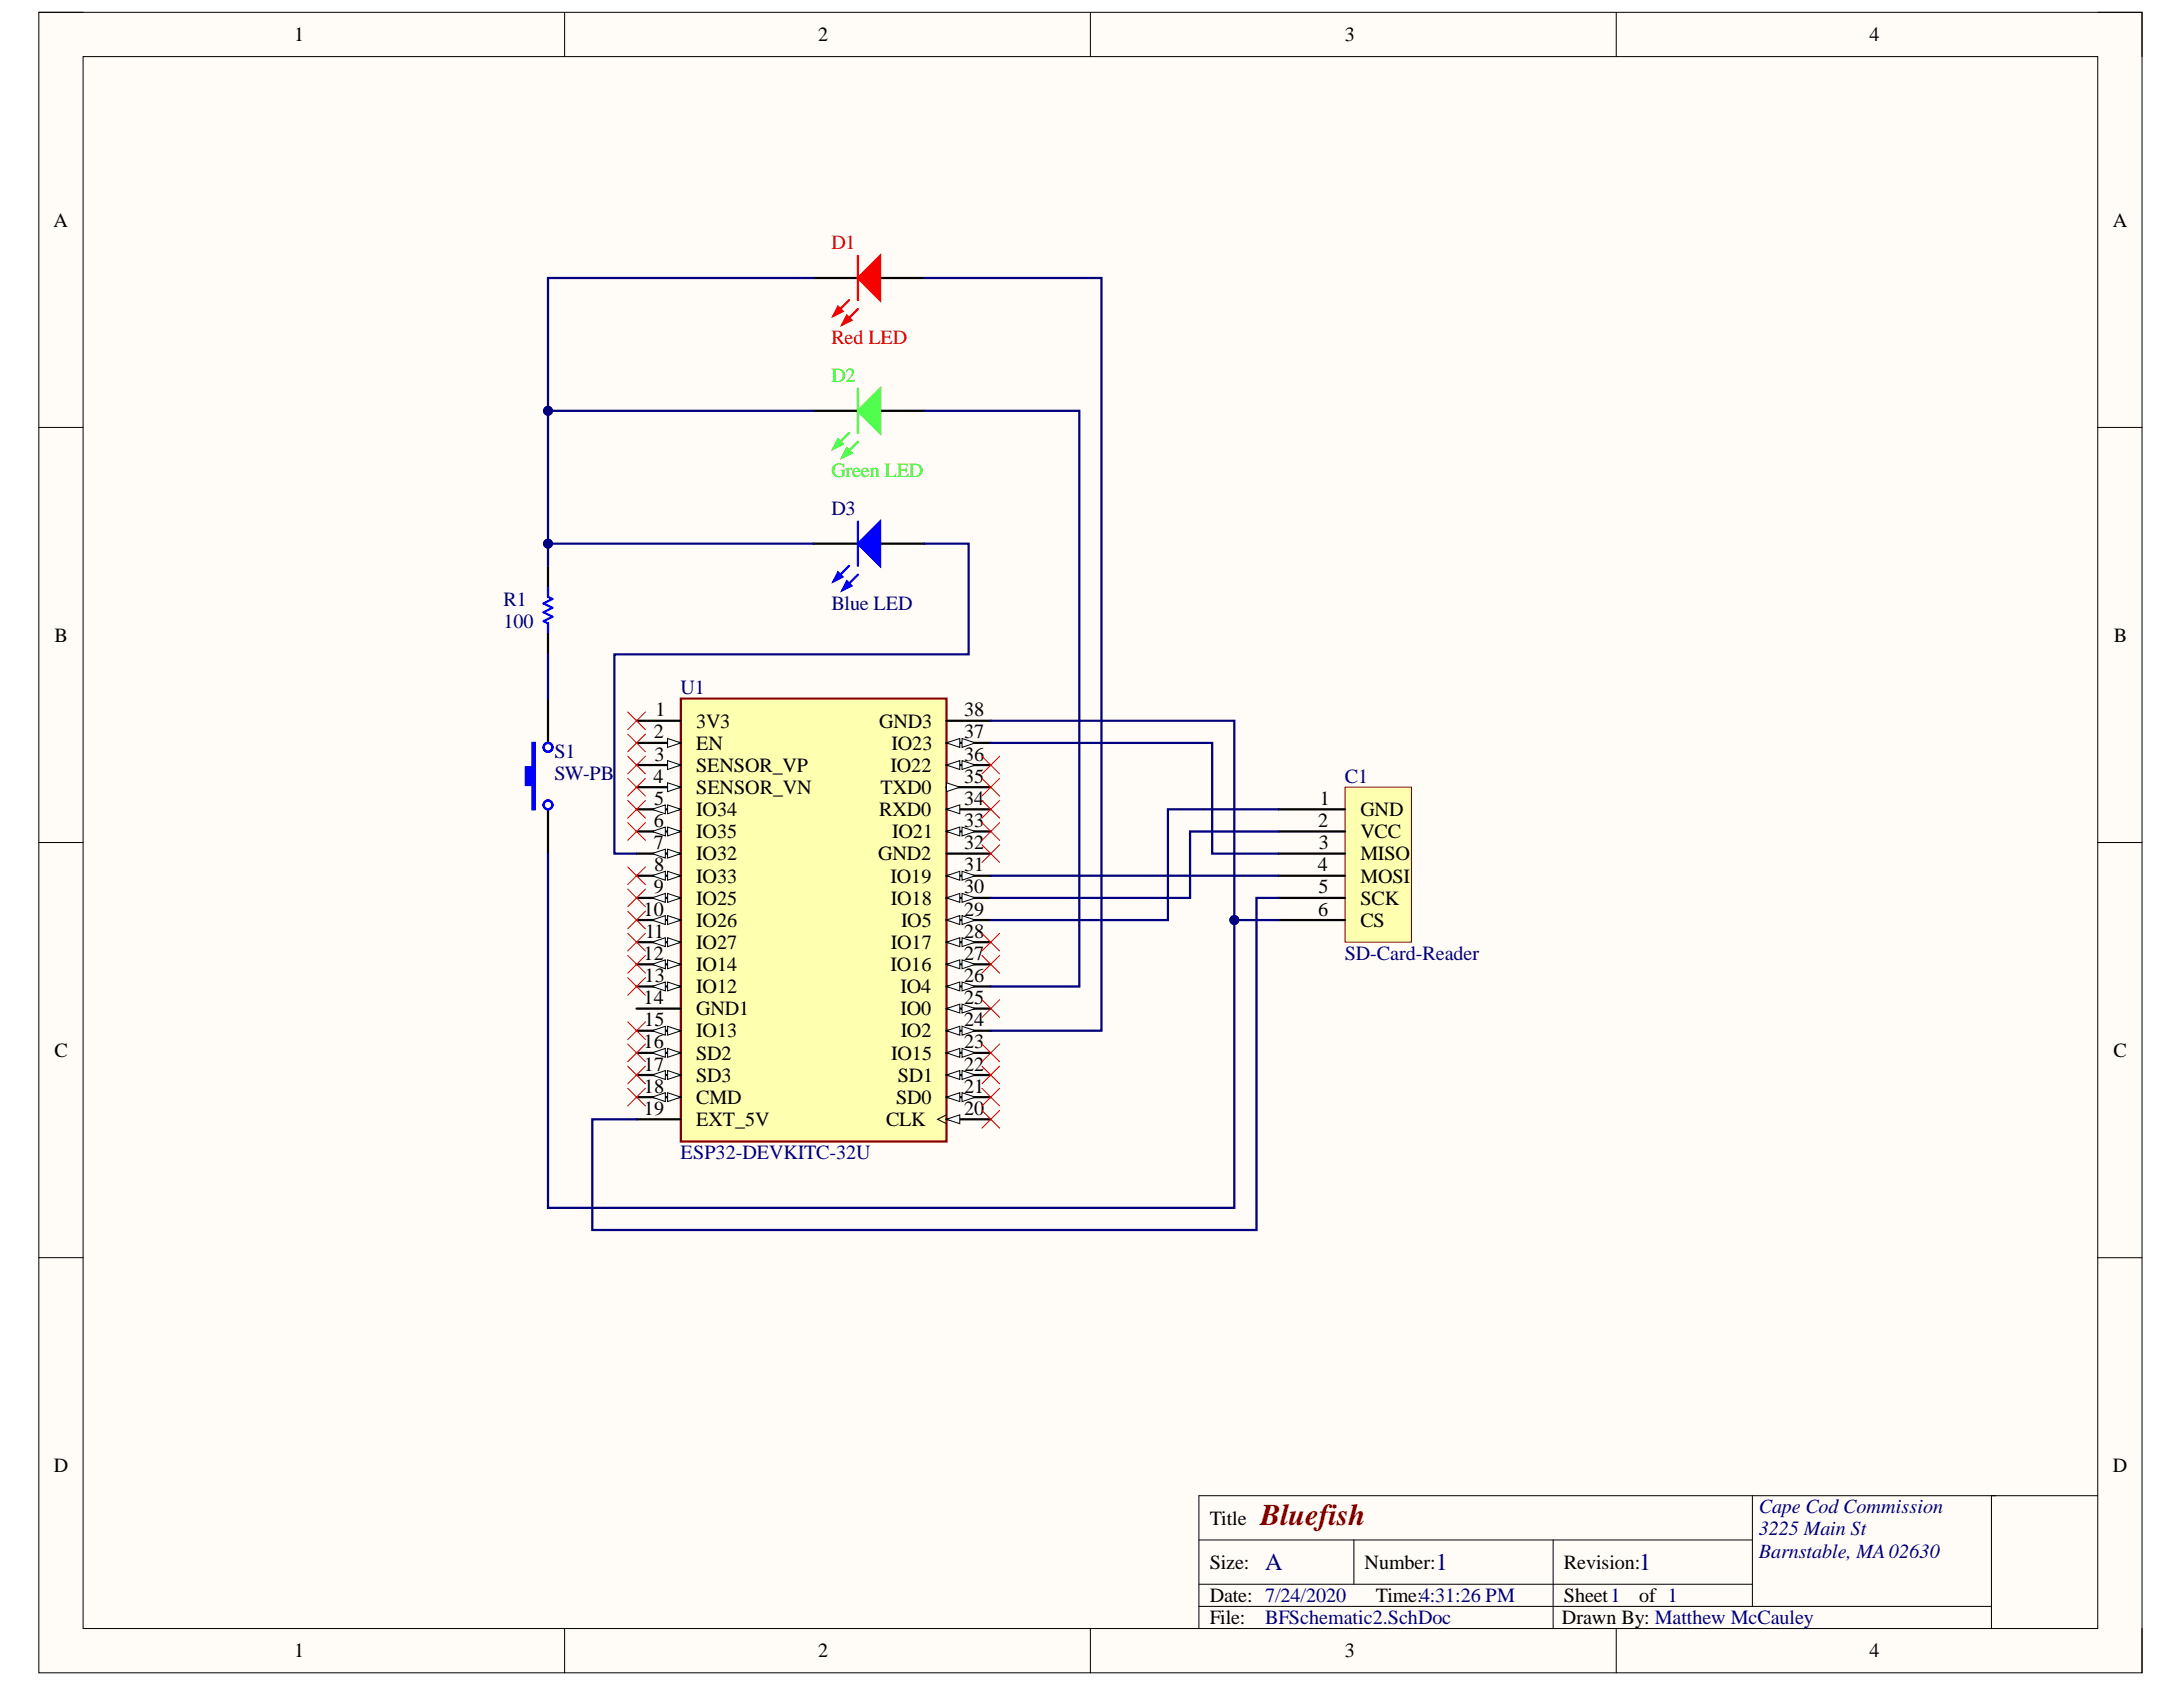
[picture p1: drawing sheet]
<svg xmlns="http://www.w3.org/2000/svg" width="279mm" height="216mm" viewBox="0 0 279 216" stroke-linecap="round" stroke-linejoin="round" font-family="sans-serif">
<defs><g id="words">
<text font-size="3.8" fill="#800000" x="161.3" y="195.1">Bluefish</text>
<g font-size="3.1" fill="#000080">
<text x="161.9" y="200.9">A</text>
<text x="183.8" y="200.9">1</text>
<text x="209.8" y="200.9">1</text>
</g>
<g font-size="2.6">
<text x="37.6" y="5.2">1</text>
<text x="104.7" y="5.2">2</text>
<text x="172.1" y="5.2">3</text>
<text x="239.3" y="5.2">4</text>
<text x="6.9" y="29">A</text>
<text x="270.4" y="29">A</text>
<text x="7" y="82.1">B</text>
<text x="270.5" y="82.1">B</text>
<text x="83.7" y="94.5">2</text>
<text x="83.9" y="91.7">1</text>
<text x="89.1" y="93.1">3V3</text>
<text x="89.1" y="95.9">EN</text>
<text x="112.5" y="93.1">GND3</text>
<text x="114.1" y="95.9">IO23</text>
<text x="123.4" y="91.7">38</text>
<text x="123.4" y="94.5">37</text>
<text x="83.6" y="100.2">4</text>
<text x="83.8" y="97.3">3</text>
<text x="89.1" y="98.8">SENSOR_VP</text>
<text x="89.1" y="101.6">SENSOR_VN</text>
<text x="112.7" y="101.6">TXD0</text>
<text x="114" y="98.8">IO22</text>
<text x="123.4" y="97.3">36</text>
<text x="123.4" y="100.2">35</text>
<text x="83.7" y="105.8">6</text>
<text x="83.7" y="103">5</text>
<text x="89.1" y="104.4">IO34</text>
<text x="89.1" y="107.3">IO35</text>
<text x="112.5" y="104.4">RXD0</text>
<text x="114.2" y="107.3">IO21</text>
<text x="123.4" y="103">34</text>
<text x="123.4" y="105.8">33</text>
<text x="168.7" y="105.8">2</text>
<text x="168.9" y="103">1</text>
<text x="174.1" y="104.4">GND</text>
<text x="174.1" y="107.3">VCC</text>
<text x="83.7" y="108.7">7</text>
<text x="83.7" y="111.5">8</text>
<text x="89.1" y="110.1">IO32</text>
<text x="89.1" y="112.9">IO33</text>
<text x="112.4" y="110.1">GND2</text>
<text x="114" y="112.9">IO19</text>
<text x="123.4" y="108.7">32</text>
<text x="123.4" y="111.5">31</text>
<text x="168.7" y="111.5">4</text>
<text x="168.8" y="108.7">3</text>
<text x="174.1" y="110.1">MISO</text>
<text x="174.1" y="112.9">MOSI</text>
<text x="82.4" y="117.2">10</text>
<text x="83.7" y="114.3">9</text>
<text x="89.1" y="115.8">IO25</text>
<text x="89.1" y="118.6">IO26</text>
<text x="114" y="115.8">IO18</text>
<text x="115.3" y="118.6">IO5</text>
<text x="123.4" y="114.3">30</text>
<text x="123.4" y="117.2">29</text>
<text x="168.7" y="117.2">6</text>
<text x="168.7" y="114.3">5</text>
<text x="174.1" y="115.8">SCK</text>
<text x="174.1" y="118.6">CS</text>
<text x="82.4" y="122.8">12</text>
<text x="82.5" y="125.7">13</text>
<text x="82.6" y="120">11</text>
<text x="89.1" y="121.4">IO27</text>
<text x="89.1" y="124.3">IO14</text>
<text x="114" y="124.3">IO16</text>
<text x="114" y="121.4">IO17</text>
<text x="123.4" y="120">28</text>
<text x="123.4" y="122.8">27</text>
<text x="123.4" y="125.7">26</text>
<text x="82.4" y="128.5">14</text>
<text x="82.5" y="131.3">15</text>
<text x="89.1" y="127.1">IO12</text>
<text x="89.1" y="129.9">GND1</text>
<text x="115.2" y="127.1">IO4</text>
<text x="115.2" y="129.9">IO0</text>
<text x="123.4" y="128.5">25</text>
<text x="123.4" y="131.3">24</text>
<text x="7" y="135.2">C</text>
<text x="82.4" y="134.2">16</text>
<text x="82.4" y="137">17</text>
<text x="89.1" y="132.8">IO13</text>
<text x="89.1" y="135.6">SD2</text>
<text x="114.1" y="135.6">IO15</text>
<text x="115.3" y="132.8">IO2</text>
<text x="123.4" y="134.2">23</text>
<text x="123.4" y="137">22</text>
<text x="270.5" y="135.2">C</text>
<text x="82.4" y="139.8">18</text>
<text x="82.4" y="142.7">19</text>
<text x="89.1" y="138.4">SD3</text>
<text x="89.1" y="141.3">CMD</text>
<text x="114.7" y="141.3">SD0</text>
<text x="114.9" y="138.4">SD1</text>
<text x="123.4" y="139.8">21</text>
<text x="123.4" y="142.7">20</text>
<text x="89.1" y="144.1">EXT_5V</text>
<text x="113.4" y="144.1">CLK</text>
<text x="6.9" y="188.3">D</text>
<text x="270.4" y="188.3">D</text>
<text x="154.8" y="195.1">Title</text>
<text x="154.8" y="200.8">Size:</text>
<text x="174.7" y="200.8">Number:</text>
<text x="200.2" y="200.8">Revision:</text>
<text x="154.8" y="205">Date: 7/24/2020</text>
<text x="154.8" y="207.8">File:</text>
<text x="176.1" y="205">Time:4:31:26 PM</text>
<text x="199.9" y="207.8">Drawn By: Matthew McCauley</text>
<text x="200.2" y="205">Sheet1</text>
<text x="209.8" y="205">of 1</text>
<text x="37.6" y="212.1">1</text>
<text x="104.7" y="212.1">2</text>
<text x="172.1" y="212.1">3</text>
<text x="239.3" y="212.1">4</text>
</g>
<g font-size="2.6" fill="#f00">
<text x="106.4" y="31.9">D1</text>
<text x="106.4" y="44.1">Red LED</text>
</g>
<g font-size="2.6" fill="#0f0">
<text x="106.4" y="48.9">D2</text>
<text x="106.4" y="61.1">Green LED</text>
</g>
<g font-size="2.6" fill="#000080">
<text x="106.4" y="65.9">D3</text>
<text x="64.5" y="77.5">R1</text>
<text x="64.5" y="80.3">100</text>
<text x="106.4" y="78.1">Blue LED</text>
<text x="87.1" y="88.8">U1</text>
<text x="71" y="97">S1</text>
<text x="71" y="99.9">SW-PB</text>
<text x="172.1" y="100.2">C1</text>
<text x="172.1" y="122.8">SD-Card-Reader</text>
<text x="87.1" y="148.3">ESP32-DEVKITC-32U</text>
<text x="225.1" y="193.7">Cape Cod Commission</text>
<text x="225.1" y="196.5">3225 Main St</text>
<text x="225.1" y="199.3">Barnstable, MA02630</text>
<text x="161.9" y="207.8">BFSchematic2.SchDoc</text>
</g>
</g></defs>
<path d="M5 1.6h269.2v212.5h-269.2z" fill-rule="evenodd" fill="#fffcf8"/>
<path d="M5 1.6h269.2v212.5h-269.2z" fill="none" stroke="#000" stroke-width=".13"/>
<path d="M10.6 7.2h257.9v201.2h-257.9z" fill-rule="evenodd" fill="#fffcf8"/>
<g fill="none" stroke="#000" stroke-width=".13">
<path d="M5 1.6h5.6M10.6 7.2h257.9v201.2h-257.9zM72.3 1.6v5.6M139.6 1.6v5.6M206.9 1.6v5.6M268.5 1.6h5.7v5.6M5 54.7h5.6M268.5 54.7h5.7M5 107.8h5.6M268.5 107.8h5.7M5 161h5.6M268.5 161h5.7"/>
<path d="M153.4 197.1h70.9M173.3 197.1v5.7M198.8 197.1v11.3M224.3 191.4v14.2M254.9 191.4v17M268.5 191.4h-115.1v17M72.3 208.4v5.7M139.6 208.4v5.7M153.4 202.8h70.9M153.4 205.6h101.5M206.9 208.4v5.7M274.2 208.4v5.7"/>
</g>
<path d="M104.1 35.6h5.7M112.6 35.6h5.7" fill="none" stroke="#000" stroke-width=".29"/>
<path d="M109.8 35.6l2.8-2.9v5.7z" fill="#f00"/>
<path d="M108.7 38.4l-2 2M109.8 35.6l2.8-2.9v5.7zM109.8 39.5l-2 2" fill="none" stroke="#f00" stroke-width=".29"/>
<path d="M107.3 39.3l.5 .5-1.1 .6z" fill="#f00"/>
<path d="M107.3 39.3l.5 .5-1.1 .6z" fill="none" stroke="#f00" stroke-width=".29"/>
<path d="M108.4 40.4l.6 .6-1.2 .5z" fill="#f00"/>
<path d="M109.8 32.7v5.7M108.4 40.4l.6 .6-1.2 .5z" fill="none" stroke="#f00" stroke-width=".29"/>
<path d="M104.1 52.6h5.7M112.6 52.6h5.7" fill="none" stroke="#000" stroke-width=".29"/>
<path d="M109.8 52.6l2.8-2.9v5.7z" fill="#0f0"/>
<path d="M108.7 55.4l-2 2M109.8 52.6l2.8-2.9v5.7zM109.8 56.5l-2 2" fill="none" stroke="#0f0" stroke-width=".29"/>
<path d="M107.3 56.3l.5 .5-1.1 .6z" fill="#0f0"/>
<path d="M107.3 56.3l.5 .5-1.1 .6z" fill="none" stroke="#0f0" stroke-width=".29"/>
<path d="M108.4 57.4l.6 .6-1.2 .5z" fill="#0f0"/>
<path d="M108.4 57.4l.6 .6-1.2 .5zM109.8 49.7v5.7" fill="none" stroke="#0f0" stroke-width=".29"/>
<path d="M104.1 69.6h5.7M112.6 69.6h5.7" fill="none" stroke="#000" stroke-width=".29"/>
<path d="M109.8 69.6l2.8-2.9v5.7z" fill="#00f"/>
<path d="M108.7 72.4l-2 2M109.8 69.6l2.8-2.9v5.7zM109.8 73.5l-2 2" fill="none" stroke="#00f" stroke-width=".29"/>
<path d="M107.3 73.3l.5 .5-1.1 .6z" fill="#00f"/>
<path d="M107.3 73.3l.5 .5-1.1 .6z" fill="none" stroke="#00f" stroke-width=".29"/>
<path d="M108.4 74.4l.6 .6-1.2 .5z" fill="#00f"/>
<path d="M108.4 74.4l.6 .6-1.2 .5zM109.8 66.7v5.7" fill="none" stroke="#00f" stroke-width=".29"/>
<path d="M70.1 72.4v2.8M70.1 80.9v2.8" fill="none" stroke="#000" stroke-width=".28"/>
<path d="M70.1 75.2v1.2l.6 .3-1.1 .5 1.1 .6-1.1 .6 1.1 .5-1.1 .6 .5 .3v1.1" fill="none" stroke="#00f" stroke-width=".28"/>
<path d="M87.1 89.4h34v56.7h-34z" fill-rule="evenodd" fill="#ffffb0"/>
<path d="M87.1 89.4h34v56.7h-34z" fill="none" stroke="#800000" stroke-width=".29"/>
<path d="M81.5 92.2h5.6M81.5 95.1h5.6" fill="none" stroke="#000" stroke-width=".29"/>
<path d="M85.4 94.5l1.7 .6-1.7 .5z" fill="#f8fcff"/>
<path d="M85.4 94.5l1.7 .6-1.7 .5z" fill="none" stroke="#000" stroke-width=".13"/>
<path d="M81.5 97.9h5.6" fill="none" stroke="#000" stroke-width=".29"/>
<path d="M85.4 97.3l1.7 .6-1.7 .6z" fill="#f8fcff"/>
<path d="M85.4 97.3l1.7 .6-1.7 .6z" fill="none" stroke="#000" stroke-width=".13"/>
<path d="M81.5 100.7h5.6" fill="none" stroke="#000" stroke-width=".29"/>
<path d="M85.4 100.2l1.7 .5-1.7 .6z" fill="#f8fcff"/>
<path d="M85.4 100.2l1.7 .5-1.7 .6z" fill="none" stroke="#000" stroke-width=".13"/>
<path d="M81.5 103.6h5.6" fill="none" stroke="#000" stroke-width=".29"/>
<path d="M85.4 103l1.7 .6-1.7 .5z" fill="#f8fcff"/>
<path d="M85.4 103l1.7 .6-1.7 .5z" fill="none" stroke="#000" stroke-width=".13"/>
<path d="M83.5 103.6l1.7-.6v1.1z" fill="#f8fcff"/>
<path d="M83.5 103.6l1.7-.6v1.1z" fill="none" stroke="#000" stroke-width=".13"/>
<path d="M81.5 106.4h5.6" fill="none" stroke="#000" stroke-width=".29"/>
<path d="M85.4 105.8l1.7 .6-1.7 .6z" fill="#f8fcff"/>
<path d="M85.4 105.8l1.7 .6-1.7 .6z" fill="none" stroke="#000" stroke-width=".13"/>
<path d="M83.5 106.4l1.7-.6v1.2z" fill="#f8fcff"/>
<path d="M83.5 106.4l1.7-.6v1.2z" fill="none" stroke="#000" stroke-width=".13"/>
<path d="M81.5 109.2h5.6" fill="none" stroke="#000" stroke-width=".29"/>
<path d="M85.4 108.7l1.7 .5-1.7 .6z" fill="#f8fcff"/>
<path d="M85.4 108.7l1.7 .5-1.7 .6z" fill="none" stroke="#000" stroke-width=".13"/>
<path d="M83.5 109.2l1.7-.5v1.1z" fill="#f8fcff"/>
<path d="M83.5 109.2l1.7-.5v1.1z" fill="none" stroke="#000" stroke-width=".13"/>
<path d="M81.5 112.1h5.6" fill="none" stroke="#000" stroke-width=".29"/>
<path d="M85.4 111.5l1.7 .6-1.7 .5z" fill="#f8fcff"/>
<path d="M85.4 111.5l1.7 .6-1.7 .5z" fill="none" stroke="#000" stroke-width=".13"/>
<path d="M83.5 112.1l1.7-.6v1.1z" fill="#f8fcff"/>
<path d="M83.5 112.1l1.7-.6v1.1z" fill="none" stroke="#000" stroke-width=".13"/>
<path d="M81.5 114.9h5.6" fill="none" stroke="#000" stroke-width=".29"/>
<path d="M85.4 114.3l1.7 .6-1.7 .6z" fill="#f8fcff"/>
<path d="M85.4 114.3l1.7 .6-1.7 .6z" fill="none" stroke="#000" stroke-width=".13"/>
<path d="M83.5 114.9l1.7-.6v1.2z" fill="#f8fcff"/>
<path d="M83.5 114.9l1.7-.6v1.2z" fill="none" stroke="#000" stroke-width=".13"/>
<path d="M81.5 117.7h5.6" fill="none" stroke="#000" stroke-width=".29"/>
<path d="M85.4 117.2l1.7 .5-1.7 .6z" fill="#f8fcff"/>
<path d="M85.4 117.2l1.7 .5-1.7 .6z" fill="none" stroke="#000" stroke-width=".13"/>
<path d="M83.5 117.7l1.7-.5v1.1z" fill="#f8fcff"/>
<path d="M83.5 117.7l1.7-.5v1.1z" fill="none" stroke="#000" stroke-width=".13"/>
<path d="M81.5 120.6h5.6" fill="none" stroke="#000" stroke-width=".29"/>
<path d="M85.4 120l1.7 .6-1.7 .5z" fill="#f8fcff"/>
<path d="M85.4 120l1.7 .6-1.7 .5z" fill="none" stroke="#000" stroke-width=".13"/>
<path d="M83.5 120.6l1.7-.6v1.1z" fill="#f8fcff"/>
<path d="M83.5 120.6l1.7-.6v1.1z" fill="none" stroke="#000" stroke-width=".13"/>
<path d="M81.5 123.4h5.6" fill="none" stroke="#000" stroke-width=".29"/>
<path d="M85.4 122.8l1.7 .6-1.7 .6z" fill="#f8fcff"/>
<path d="M85.4 122.8l1.7 .6-1.7 .6z" fill="none" stroke="#000" stroke-width=".13"/>
<path d="M83.5 123.4l1.7-.6v1.2z" fill="#f8fcff"/>
<path d="M83.5 123.4l1.7-.6v1.2z" fill="none" stroke="#000" stroke-width=".13"/>
<path d="M81.5 126.2h5.6" fill="none" stroke="#000" stroke-width=".29"/>
<path d="M85.4 125.7l1.7 .5-1.7 .6z" fill="#f8fcff"/>
<path d="M85.4 125.7l1.7 .5-1.7 .6z" fill="none" stroke="#000" stroke-width=".13"/>
<path d="M83.5 126.2l1.7-.5v1.1z" fill="#f8fcff"/>
<path d="M83.5 126.2l1.7-.5v1.1z" fill="none" stroke="#000" stroke-width=".13"/>
<path d="M81.5 129.1h5.6M81.5 131.9h5.6" fill="none" stroke="#000" stroke-width=".29"/>
<path d="M85.4 131.3l1.7 .6-1.7 .6z" fill="#f8fcff"/>
<path d="M85.4 131.3l1.7 .6-1.7 .6z" fill="none" stroke="#000" stroke-width=".13"/>
<path d="M83.5 131.9l1.7-.6v1.2z" fill="#f8fcff"/>
<path d="M83.5 131.9l1.7-.6v1.2z" fill="none" stroke="#000" stroke-width=".13"/>
<path d="M81.5 134.7h5.6" fill="none" stroke="#000" stroke-width=".29"/>
<path d="M85.4 134.2l1.7 .5-1.7 .6z" fill="#f8fcff"/>
<path d="M85.4 134.2l1.7 .5-1.7 .6z" fill="none" stroke="#000" stroke-width=".13"/>
<path d="M83.5 134.7l1.7-.5v1.1z" fill="#f8fcff"/>
<path d="M83.5 134.7l1.7-.5v1.1z" fill="none" stroke="#000" stroke-width=".13"/>
<path d="M81.5 137.6h5.6" fill="none" stroke="#000" stroke-width=".29"/>
<path d="M85.4 137l1.7 .6-1.7 .5z" fill="#f8fcff"/>
<path d="M85.4 137l1.7 .6-1.7 .5z" fill="none" stroke="#000" stroke-width=".13"/>
<path d="M83.5 137.6l1.7-.6v1.1z" fill="#f8fcff"/>
<path d="M83.5 137.6l1.7-.6v1.1z" fill="none" stroke="#000" stroke-width=".13"/>
<path d="M81.5 140.4h5.6" fill="none" stroke="#000" stroke-width=".29"/>
<path d="M85.4 139.8l1.7 .6-1.7 .6z" fill="#f8fcff"/>
<path d="M85.4 139.8l1.7 .6-1.7 .6z" fill="none" stroke="#000" stroke-width=".13"/>
<path d="M83.5 140.4l1.7-.6v1.2z" fill="#f8fcff"/>
<path d="M83.5 140.4l1.7-.6v1.2z" fill="none" stroke="#000" stroke-width=".13"/>
<path d="M121.1 92.2h5.7M121.1 95.1h5.7M81.5 143.2h5.6" fill="none" stroke="#000" stroke-width=".29"/>
<path d="M121.1 95.1l1.7-.6v1.1z" fill="#f8fcff"/>
<path d="M121.1 95.1l1.7-.6v1.1z" fill="none" stroke="#000" stroke-width=".13"/>
<path d="M123.1 94.5l1.7 .6-1.7 .5z" fill="#f8fcff"/>
<path d="M123.1 94.5l1.7 .6-1.7 .5z" fill="none" stroke="#000" stroke-width=".13"/>
<path d="M121.1 97.9h5.7" fill="none" stroke="#000" stroke-width=".29"/>
<path d="M121.1 97.9l1.7-.6v1.2z" fill="#f8fcff"/>
<path d="M121.1 97.9l1.7-.6v1.2z" fill="none" stroke="#000" stroke-width=".13"/>
<path d="M123.1 97.3l1.7 .6-1.7 .6z" fill="#f8fcff"/>
<path d="M123.1 97.3l1.7 .6-1.7 .6z" fill="none" stroke="#000" stroke-width=".13"/>
<path d="M121.1 100.7h5.7" fill="none" stroke="#000" stroke-width=".29"/>
<path d="M121.1 100.2l1.7 .5-1.7 .6z" fill="#f8fcff"/>
<path d="M121.1 100.2l1.7 .5-1.7 .6z" fill="none" stroke="#000" stroke-width=".13"/>
<path d="M121.1 103.6h5.7" fill="none" stroke="#000" stroke-width=".29"/>
<path d="M121.1 103.6l1.7-.6v1.1z" fill="#f8fcff"/>
<path d="M121.1 103.6l1.7-.6v1.1z" fill="none" stroke="#000" stroke-width=".13"/>
<path d="M121.1 106.4h5.7" fill="none" stroke="#000" stroke-width=".29"/>
<path d="M121.1 106.4l1.7-.6v1.2z" fill="#f8fcff"/>
<path d="M121.1 106.4l1.7-.6v1.2z" fill="none" stroke="#000" stroke-width=".13"/>
<path d="M123.1 105.8l1.7 .6-1.7 .6z" fill="#f8fcff"/>
<path d="M123.1 105.8l1.7 .6-1.7 .6z" fill="none" stroke="#000" stroke-width=".13"/>
<path d="M121.1 109.2h5.7M121.1 112.1h5.7" fill="none" stroke="#000" stroke-width=".29"/>
<path d="M121.1 112.1l1.7-.6v1.1z" fill="#f8fcff"/>
<path d="M121.1 112.1l1.7-.6v1.1z" fill="none" stroke="#000" stroke-width=".13"/>
<path d="M123.1 111.5l1.7 .6-1.7 .5z" fill="#f8fcff"/>
<path d="M123.1 111.5l1.7 .6-1.7 .5z" fill="none" stroke="#000" stroke-width=".13"/>
<path d="M121.1 114.9h5.7" fill="none" stroke="#000" stroke-width=".29"/>
<path d="M121.1 114.9l1.7-.6v1.2z" fill="#f8fcff"/>
<path d="M121.1 114.9l1.7-.6v1.2z" fill="none" stroke="#000" stroke-width=".13"/>
<path d="M123.1 114.3l1.7 .6-1.7 .6z" fill="#f8fcff"/>
<path d="M123.1 114.3l1.7 .6-1.7 .6z" fill="none" stroke="#000" stroke-width=".13"/>
<path d="M121.1 117.7h5.7" fill="none" stroke="#000" stroke-width=".29"/>
<path d="M121.1 117.7l1.7-.5v1.1z" fill="#f8fcff"/>
<path d="M121.1 117.7l1.7-.5v1.1z" fill="none" stroke="#000" stroke-width=".13"/>
<path d="M123.1 117.2l1.7 .5-1.7 .6z" fill="#f8fcff"/>
<path d="M123.1 117.2l1.7 .5-1.7 .6z" fill="none" stroke="#000" stroke-width=".13"/>
<path d="M121.1 120.6h5.7" fill="none" stroke="#000" stroke-width=".29"/>
<path d="M121.1 120.6l1.7-.6v1.1z" fill="#f8fcff"/>
<path d="M121.1 120.6l1.7-.6v1.1z" fill="none" stroke="#000" stroke-width=".13"/>
<path d="M123.1 120l1.7 .6-1.7 .5z" fill="#f8fcff"/>
<path d="M123.1 120l1.7 .6-1.7 .5z" fill="none" stroke="#000" stroke-width=".13"/>
<path d="M121.1 123.4h5.7" fill="none" stroke="#000" stroke-width=".29"/>
<path d="M121.1 123.4l1.7-.6v1.2z" fill="#f8fcff"/>
<path d="M121.1 123.4l1.7-.6v1.2z" fill="none" stroke="#000" stroke-width=".13"/>
<path d="M123.1 122.8l1.7 .6-1.7 .6z" fill="#f8fcff"/>
<path d="M123.1 122.8l1.7 .6-1.7 .6z" fill="none" stroke="#000" stroke-width=".13"/>
<path d="M121.1 126.2h5.7" fill="none" stroke="#000" stroke-width=".29"/>
<path d="M121.1 126.2l1.7-.5v1.1z" fill="#f8fcff"/>
<path d="M121.1 126.2l1.7-.5v1.1z" fill="none" stroke="#000" stroke-width=".13"/>
<path d="M123.1 125.7l1.7 .5-1.7 .6z" fill="#f8fcff"/>
<path d="M123.1 125.7l1.7 .5-1.7 .6z" fill="none" stroke="#000" stroke-width=".13"/>
<path d="M121.1 129.1h5.7" fill="none" stroke="#000" stroke-width=".29"/>
<path d="M121.1 129.1l1.7-.6v1.1z" fill="#f8fcff"/>
<path d="M121.1 129.1l1.7-.6v1.1z" fill="none" stroke="#000" stroke-width=".13"/>
<path d="M123.1 128.5l1.7 .6-1.7 .5z" fill="#f8fcff"/>
<path d="M123.1 128.5l1.7 .6-1.7 .5z" fill="none" stroke="#000" stroke-width=".13"/>
<path d="M121.1 131.9h5.7" fill="none" stroke="#000" stroke-width=".29"/>
<path d="M121.1 131.9l1.7-.6v1.2z" fill="#f8fcff"/>
<path d="M121.1 131.9l1.7-.6v1.2z" fill="none" stroke="#000" stroke-width=".13"/>
<path d="M123.1 131.3l1.7 .6-1.7 .6z" fill="#f8fcff"/>
<path d="M123.1 131.3l1.7 .6-1.7 .6z" fill="none" stroke="#000" stroke-width=".13"/>
<path d="M121.1 134.7h5.7" fill="none" stroke="#000" stroke-width=".29"/>
<path d="M121.1 134.7l1.7-.5v1.1z" fill="#f8fcff"/>
<path d="M121.1 134.7l1.7-.5v1.1z" fill="none" stroke="#000" stroke-width=".13"/>
<path d="M123.1 134.2l1.7 .5-1.7 .6z" fill="#f8fcff"/>
<path d="M123.1 134.2l1.7 .5-1.7 .6z" fill="none" stroke="#000" stroke-width=".13"/>
<path d="M121.1 137.6h5.7" fill="none" stroke="#000" stroke-width=".29"/>
<path d="M121.1 137.6l1.7-.6v1.1z" fill="#f8fcff"/>
<path d="M121.1 137.6l1.7-.6v1.1z" fill="none" stroke="#000" stroke-width=".13"/>
<path d="M123.1 137l1.7 .6-1.7 .5z" fill="#f8fcff"/>
<path d="M123.1 137l1.7 .6-1.7 .5z" fill="none" stroke="#000" stroke-width=".13"/>
<path d="M121.1 140.4h5.7" fill="none" stroke="#000" stroke-width=".29"/>
<path d="M121.1 140.4l1.7-.6v1.2z" fill="#f8fcff"/>
<path d="M121.1 140.4l1.7-.6v1.2z" fill="none" stroke="#000" stroke-width=".13"/>
<path d="M123.1 139.8l1.7 .6-1.7 .6z" fill="#f8fcff"/>
<path d="M123.1 139.8l1.7 .6-1.7 .6z" fill="none" stroke="#000" stroke-width=".13"/>
<path d="M121.1 143.2h5.7" fill="none" stroke="#000" stroke-width=".29"/>
<path d="M121.1 143.2l1.7-.5v1.1z" fill="#f8fcff"/>
<path d="M121.1 143.2l1.7-.5v1.1zM121.1 142.7l-1.1 .5 1.1 .6" fill="none" stroke="#000" stroke-width=".13"/>
<path d="M70.1 89.4v5.7M70.1 103.6v5.6" fill="none" stroke="#000" stroke-width=".29"/>
<path d="M68.2 95.1h.2v8.5h-.2v-3.1h-.9v-2.3h.9z" fill-rule="evenodd" fill="#00f"/>
<g fill="none" stroke="#00f" stroke-width=".29">
<path d="M68.2 95.1h.2v8.5h-.2v-3.1h-.9v-2.3h.9z"/>
<circle cx="70.1" cy="95.6" r=".57"/>
<circle cx="70.1" cy="103" r=".57"/>
</g>
<g fill="none" stroke="#f00" stroke-width=".13">
<path d="M80.3 99.6l2.3 2.3M80.3 96.8l2.3 2.2M80.3 93.9l2.3 2.3M80.3 91.1l2.3 2.3M82.6 99.6l-2.3 2.3M82.6 96.8l-2.3 2.2M82.6 93.9l-2.3 2.3M82.6 91.1l-2.3 2.3M125.7 96.8l2.2 2.2M125.7 99.6l2.2 2.3M127.9 96.8l-2.2 2.2M127.9 99.6l-2.2 2.3"/>
<path d="M80.3 119.4l2.3 2.3M80.3 116.6l2.3 2.3M80.3 113.8l2.3 2.2M80.3 110.9l2.3 2.3M80.3 105.3l2.3 2.2M80.3 102.4l2.3 2.3M82.6 119.4l-2.3 2.3M82.6 116.6l-2.3 2.3M82.6 113.8l-2.3 2.2M82.6 110.9l-2.3 2.3M82.6 105.3l-2.3 2.2M82.6 102.4l-2.3 2.3"/>
<path d="M125.7 102.4l2.2 2.3M125.7 105.3l2.2 2.2M125.7 108.1l2.2 2.3M125.7 119.4l2.2 2.3M127.9 102.4l-2.2 2.3M127.9 105.3l-2.2 2.2M127.9 108.1l-2.2 2.3M127.9 119.4l-2.2 2.3M80.3 139.3l2.3 2.2M80.3 136.4l2.3 2.3M80.3 133.6l2.3 2.3M80.3 130.8l2.3 2.2"/>
<path d="M80.3 125.1l2.3 2.3M80.3 122.3l2.3 2.2M82.6 139.3l-2.3 2.2M82.6 136.4l-2.3 2.3M82.6 133.6l-2.3 2.3M82.6 130.8l-2.3 2.2M82.6 125.1l-2.3 2.3M82.6 122.3l-2.3 2.2M125.7 122.3l2.2 2.2M125.7 127.9l2.2 2.3M125.7 136.4l2.2 2.3M125.7 139.3l2.2 2.2"/>
<path d="M127.9 122.3l-2.2 2.2M127.9 127.9l-2.2 2.3M127.9 136.4l-2.2 2.3M127.9 139.3l-2.2 2.2M125.7 142.1l2.2 2.3M127.9 142.1l-2.2 2.3"/>
</g>
<path d="M172.2 100.7h8.5v19.9h-8.5z" fill-rule="evenodd" fill="#ffffb0"/>
<path d="M172.2 100.7h8.5v19.9h-8.5z" fill="none" stroke="#800000" stroke-width=".13"/>
<path d="M163.6 103.6h8.5M163.6 106.4h8.5M163.6 109.2h8.5M163.6 112.1h8.5M163.6 114.9h8.5M163.6 117.7h8.5" fill="none" stroke="#000" stroke-width=".29"/>
<path d="M125.7 133.6l2.2 2.3M127.9 133.6l-2.2 2.3" fill="none" stroke="#f00" stroke-width=".13"/>
<path d="M104.1 69.6h-34v2.8M70.1 83.7v5.7" fill="none" stroke="#000080" stroke-width=".29"/>
<circle cx="70.1" cy="69.6" r=".57" fill="#000080"/>
<circle cx="70.1" cy="69.6" r=".57" fill="none" stroke="#000080" stroke-width=".13"/>
<path d="M104.1 52.6h-34v17" fill="none" stroke="#000080" stroke-width=".29"/>
<circle cx="70.1" cy="52.6" r=".57" fill="#000080"/>
<circle cx="70.1" cy="52.6" r=".57" fill="none" stroke="#000080" stroke-width=".13"/>
<circle cx="70.1" cy="69.6" r=".57" fill="#000080"/>
<circle cx="70.1" cy="69.6" r=".57" fill="none" stroke="#000080" stroke-width=".13"/>
<path d="M104.1 35.6h-34v17" fill="none" stroke="#000080" stroke-width=".29"/>
<circle cx="70.1" cy="52.6" r=".57" fill="#000080"/>
<circle cx="70.1" cy="52.6" r=".57" fill="none" stroke="#000080" stroke-width=".13"/>
<path d="M118.3 35.6h22.7v96.3h-14.2M118.3 52.6h19.8v73.6h-11.3M118.3 69.6h5.7v14.1h-45.4v25.5h2.9M126.8 92.2h31.2v25.5h5.6M126.8 112.1h36.8M163.6 114.9h-2.8v42.5h-85v-14.2h5.7M163.6 103.6h-14.1v14.1h-22.7M163.6 106.4h-11.3v8.5h-25.5" fill="none" stroke="#000080" stroke-width=".29"/>
<circle cx="158" cy="117.7" r=".57" fill="#000080"/>
<circle cx="158" cy="117.7" r=".57" fill="none" stroke="#000080" stroke-width=".13"/>
<path d="M70.1 109.2v45.4h87.9v-36.9" fill="none" stroke="#000080" stroke-width=".29"/>
<circle cx="158" cy="117.7" r=".57" fill="#000080"/>
<circle cx="158" cy="117.7" r=".57" fill="none" stroke="#000080" stroke-width=".13"/>
<path d="M126.8 95.1h28.3v14.1h8.5" fill="none" stroke="#000080" stroke-width=".29"/>
<use href="#words"/>
</svg>
